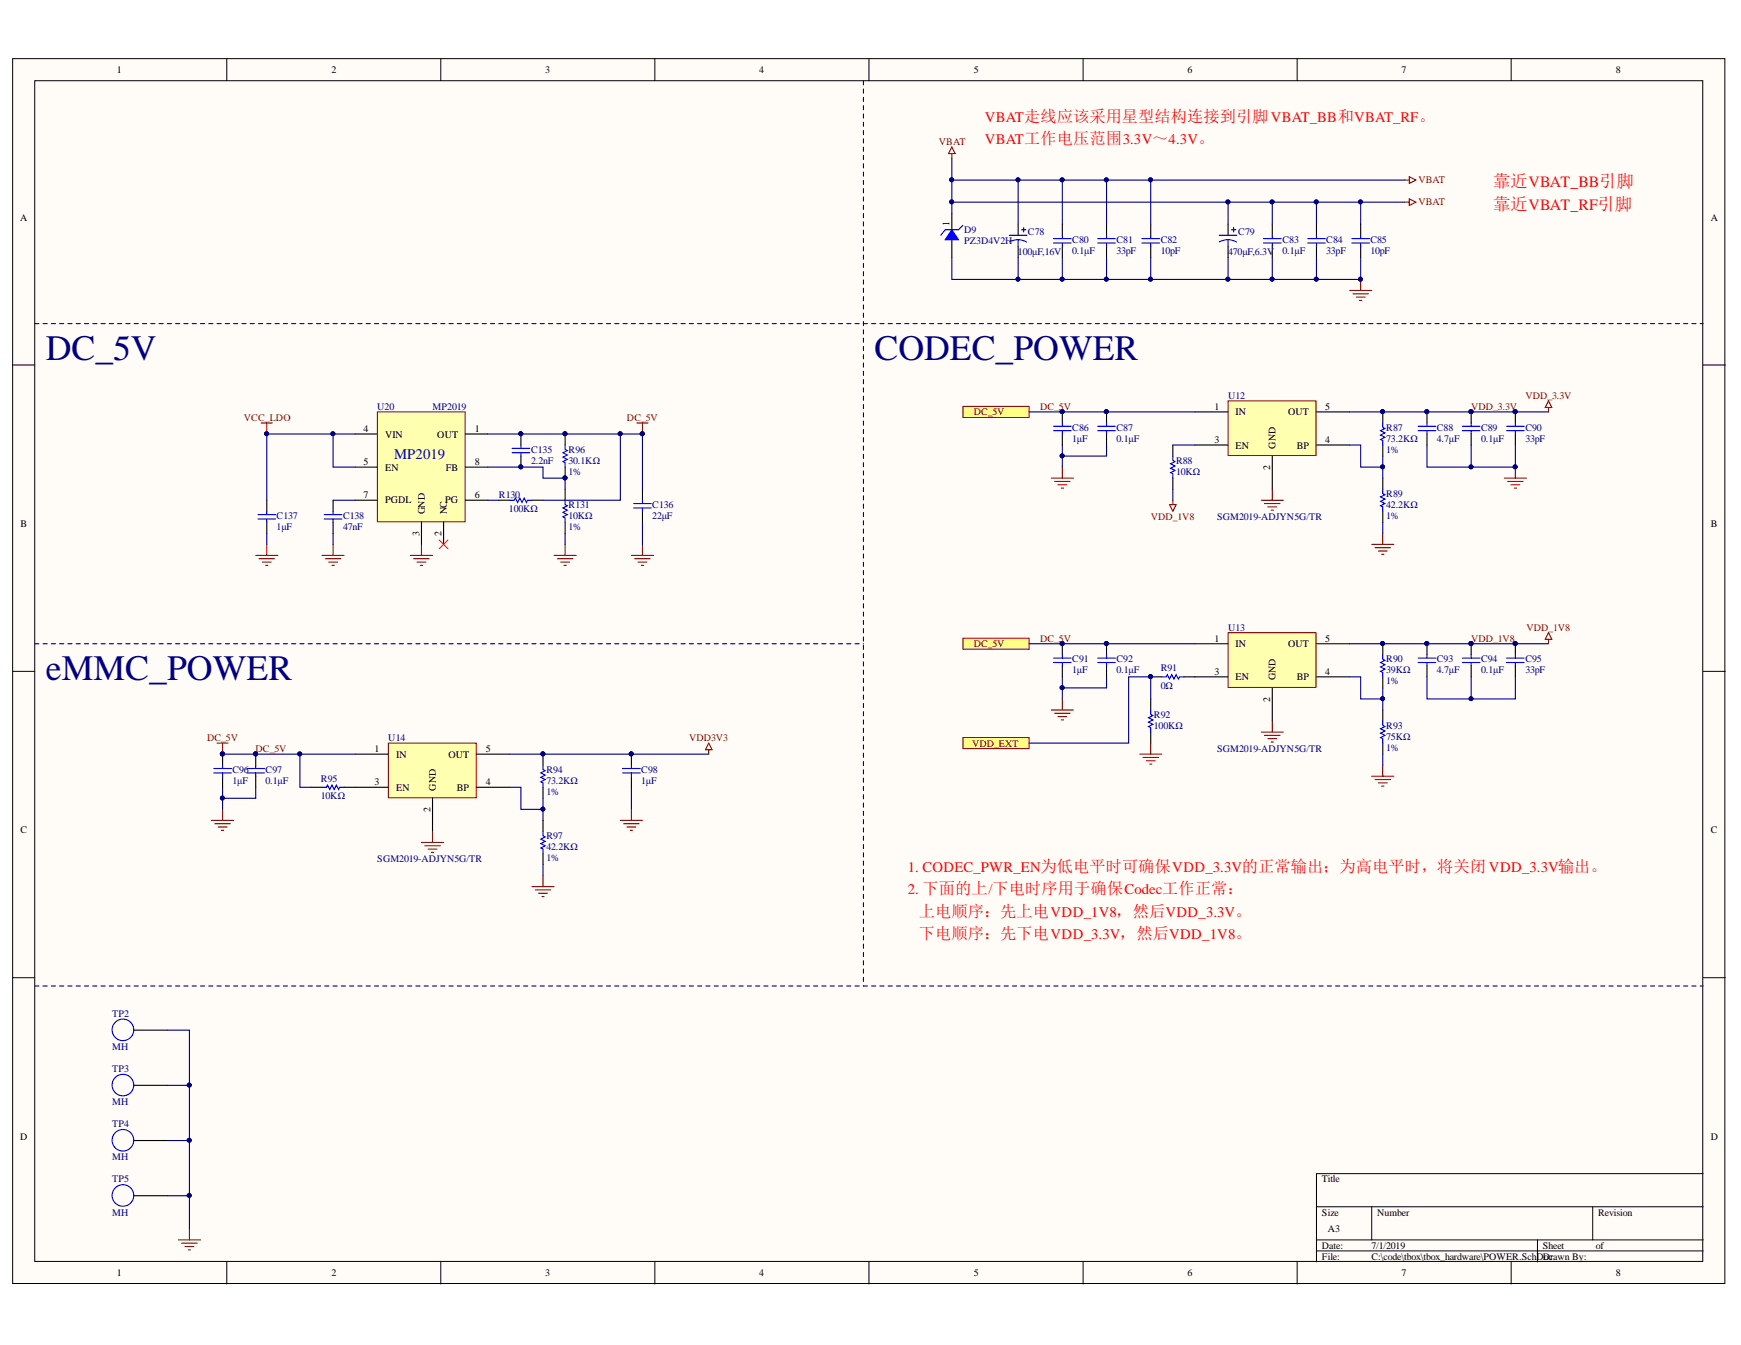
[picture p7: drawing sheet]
<svg xmlns="http://www.w3.org/2000/svg" width="279mm" height="216mm" viewBox="0 0 279 216" stroke-linecap="round" stroke-linejoin="round" font-family="sans-serif">
<defs><g id="words">
<g font-size="5.7" fill="#000080">
<text x="7.4" y="57.8">DC_5V</text>
<text x="140.4" y="57.8">CODEC_POWER</text>
<text x="7.4" y="109.2">eMMC_POWER</text>
</g>
<g font-size="2.8" fill="#f00">
<text x="239.6" y="30.1">靠近VBAT_BB引脚</text>
<text x="239.6" y="33.6">靠近VBAT_RF引脚</text>
</g>
<g font-size="2.6" fill="#f00">
<text x="147.5" y="147.1">上电顺序：先上电VDD_1V8，然后VDD_3.3V。</text>
<text x="147.5" y="150.7">下电顺序：先下电VDD_3.3V，然后VDD_1V8。</text>
</g>
<g font-size="2.4" fill="#f00">
<text x="158" y="19.5">VBAT走线应该采用星型结构连接到引脚VBAT_BB和VBAT_RF。</text>
<text x="158" y="23.1">VBAT工作电压范围3.3V～4.3V。</text>
<text x="145.7" y="140">1. CODEC_PWR_EN为低电平时可确保VDD_3.3V的正常输出；为高电平时，将关闭 VDD_3.3V输出。</text>
<text x="145.7" y="143.6">2. 下面的上/下电时序用于确保Codec工作正常：</text>
</g>
<text font-size="2.4" fill="#0000bf" x="63.2" y="73.6">MP2019</text>
<g font-size="1.6">
<text x="18.8" y="11.8">1</text>
<text x="53.2" y="11.8">2</text>
<text x="87.5" y="11.8">3</text>
<text x="121.8" y="11.8">4</text>
<text x="156.3" y="11.8">5</text>
<text x="190.6" y="11.8">6</text>
<text x="224.9" y="11.8">7</text>
<text x="259.3" y="11.8">8</text>
<text x="3.2" y="35.4">A</text>
<text x="274.6" y="35.4">A</text>
<text x="152.4" y="36.3" transform="rotate(-90 152.4 36.3)">1</text>
<text x="194.9" y="65.8">1</text>
<text x="212.7" y="65.8">5</text>
<text x="58.3" y="69.3">4</text>
<text x="61.8" y="70.2">VIN</text>
<text x="70.2" y="70.2">OUT</text>
<text x="76.2" y="69.3">1</text>
<text x="194.9" y="71.1">3</text>
<text x="198.3" y="66.7">IN</text>
<text x="206.7" y="66.7">OUT</text>
<text x="212.7" y="71.1">4</text>
<text x="58.3" y="74.6">5</text>
<text x="61.8" y="75.6">EN</text>
<text x="71.5" y="75.6">FB</text>
<text x="76.2" y="74.6">8</text>
<text x="198.3" y="72">EN</text>
<text x="203.9" y="75.4" transform="rotate(-90 203.9 75.4)">2</text>
<text x="204.7" y="72" transform="rotate(-90 204.7 72)">GND</text>
<text x="208.1" y="72">BP</text>
<text x="58.3" y="80">7</text>
<text x="61.8" y="80.8">PGDL</text>
<text x="68.2" y="82.6" transform="rotate(-90 68.2 82.6)">GND</text>
<text x="71.4" y="80.8">PG</text>
<text x="71.7" y="82.6" transform="rotate(-90 71.7 82.6)">NC</text>
<text x="76.2" y="80">6</text>
<text x="3.3" y="84.6">B</text>
<text x="67.3" y="86" transform="rotate(-90 67.3 86)">3</text>
<text x="70.9" y="86" transform="rotate(-90 70.9 86)">2</text>
<text x="274.6" y="84.6">B</text>
<text x="194.9" y="103">1</text>
<text x="198.3" y="103.9">IN</text>
<text x="206.7" y="103.9">OUT</text>
<text x="212.7" y="103">5</text>
<text x="194.9" y="108.3">3</text>
<text x="198.3" y="109.2">EN</text>
<text x="203.9" y="112.7" transform="rotate(-90 203.9 112.7)">2</text>
<text x="204.7" y="109.2" transform="rotate(-90 204.7 109.2)">GND</text>
<text x="208.1" y="109.2">BP</text>
<text x="212.7" y="108.3">4</text>
<text x="60.1" y="120.7">1</text>
<text x="63.6" y="121.6">IN</text>
<text x="72" y="121.6">OUT</text>
<text x="78" y="120.7">5</text>
<text x="60.1" y="126">3</text>
<text x="63.6" y="126.9">EN</text>
<text x="69.1" y="130.4" transform="rotate(-90 69.1 130.4)">2</text>
<text x="69.9" y="126.9" transform="rotate(-90 69.9 126.9)">GND</text>
<text x="73.3" y="126.9">BP</text>
<text x="78" y="126">4</text>
<text x="3.3" y="133.8">C</text>
<text x="274.6" y="133.8">C</text>
<text x="3.2" y="183">D</text>
<text x="274.6" y="183">D</text>
<text x="212.2" y="189.8">Title</text>
<text x="212.2" y="195.1">Size</text>
<text x="213.1" y="197.8">A3</text>
<text x="221" y="195.1">Number</text>
<text x="256.5" y="195.1">Revision</text>
<text x="212.2" y="200.5">Date:</text>
<text x="212.2" y="202.2">File:</text>
<text x="220.1" y="200.5">7/1/2019</text>
<text x="220.1" y="202.2">C:\code\tbox\tbox_hardware\POWER.SchDDrawn By:</text>
<text x="247.6" y="200.5">Sheet</text>
<text x="247.8" y="202.2">oc</text>
<text x="256.1" y="200.5">of</text>
<text x="18.8" y="204.9">1</text>
<text x="53.2" y="204.9">2</text>
<text x="87.5" y="204.9">3</text>
<text x="121.8" y="204.9">4</text>
<text x="156.3" y="204.9">5</text>
<text x="190.6" y="204.9">6</text>
<text x="224.9" y="204.9">7</text>
<text x="259.3" y="204.9">8</text>
</g>
<g font-size="1.6" fill="#800000">
<text x="150.7" y="23.2">VBAT</text>
<text x="227.6" y="29.4">VBAT</text>
<text x="227.6" y="33">VBAT</text>
<text x="166.9" y="65.8">DC_5V</text>
<text x="236.1" y="65.8">VDD_3.3V</text>
<text x="244.8" y="64">VDD_3.3V</text>
<text x="39.1" y="67.5">VCC_LDO</text>
<text x="100.6" y="67.5">DC_5V</text>
<text x="156.3" y="66.7">DC_5V</text>
<text x="184.7" y="83.5">VDD_1V8</text>
<text x="245" y="101.2">VDD_1V8</text>
<text x="156.3" y="103.9">DC_5V</text>
<text x="166.9" y="103">DC_5V</text>
<text x="236.1" y="103">VDD_1V8</text>
<text x="33.2" y="118.9">DC_5V</text>
<text x="110.6" y="118.9">VDD3V3</text>
<text x="156" y="119.8">VDD_EXT</text>
<text x="41" y="120.7">DC_5V</text>
</g>
<g font-size="1.6" fill="#000080">
<text x="154.7" y="37.4">D9</text>
<text x="154.7" y="39.2">PZ3D4V2H</text>
<text x="163.4" y="41">100μF,16V</text>
<text x="165" y="37.8">C78</text>
<text x="172.1" y="40.8">0.1μF</text>
<text x="172.1" y="39.1">C80</text>
<text x="179.2" y="40.8">33pF</text>
<text x="179.2" y="39.1">C81</text>
<text x="186.3" y="40.8">10pF</text>
<text x="186.3" y="39.1">C82</text>
<text x="197.1" y="41">470μF,6.3V</text>
<text x="198.7" y="37.8">C79</text>
<text x="205.8" y="40.8">0.1μF</text>
<text x="205.8" y="39.1">C83</text>
<text x="212.8" y="40.8">33pF</text>
<text x="212.8" y="39.1">C84</text>
<text x="219.9" y="40.8">10pF</text>
<text x="219.9" y="39.1">C85</text>
<text x="60.5" y="65.8">U20</text>
<text x="69.4" y="65.8">MP2019</text>
<text x="197.1" y="64">U12</text>
<text x="172.1" y="70.9">1μF</text>
<text x="172.1" y="69.1">C86</text>
<text x="179.2" y="70.9">0.1μF</text>
<text x="179.2" y="69.1">C87</text>
<text x="222.5" y="70.9">73.2KΩ</text>
<text x="222.5" y="69.1">R87</text>
<text x="230.6" y="70.9">4.7μF</text>
<text x="230.6" y="69.1">C88</text>
<text x="237.7" y="70.9">0.1μF</text>
<text x="237.7" y="69.1">C89</text>
<text x="244.8" y="70.9">33pF</text>
<text x="244.8" y="69.1">C90</text>
<text x="85.2" y="74.5">2.2nF</text>
<text x="85.2" y="72.7">C135</text>
<text x="91.2" y="74.5">30.1KΩ</text>
<text x="91.2" y="76.2">1%</text>
<text x="91.2" y="72.7">R96</text>
<text x="188.7" y="76.2">10KΩ</text>
<text x="188.7" y="74.5">R88</text>
<text x="222.5" y="72.7">1%</text>
<text x="44.4" y="83.3">C137</text>
<text x="55" y="83.3">C138</text>
<text x="80.1" y="80">R130</text>
<text x="81.7" y="82.2">100KΩ</text>
<text x="91.2" y="83.3">10KΩ</text>
<text x="91.2" y="81.6">R131</text>
<text x="104.7" y="83.3">22μF</text>
<text x="104.7" y="81.6">C136</text>
<text x="195.3" y="83.5">SGM2019-ADJYN5G/TR</text>
<text x="222.5" y="81.6">42.2KΩ</text>
<text x="222.5" y="83.3">1%</text>
<text x="222.5" y="79.8">R89</text>
<text x="44.4" y="85.1">1μF</text>
<text x="55" y="85.1">47nF</text>
<text x="91.2" y="85.1">1%</text>
<text x="197.1" y="101.2">U13</text>
<text x="172.1" y="106.3">C91</text>
<text x="179.2" y="106.3">C92</text>
<text x="186.3" y="107.8">R91</text>
<text x="222.5" y="106.3">R90</text>
<text x="230.6" y="106.3">C93</text>
<text x="237.7" y="106.3">C94</text>
<text x="244.8" y="106.3">C95</text>
<text x="172.1" y="108.1">1μF</text>
<text x="179.2" y="108.1">0.1μF</text>
<text x="186.3" y="110.6">0Ω</text>
<text x="222.5" y="108.1">39KΩ</text>
<text x="222.5" y="109.9">1%</text>
<text x="230.6" y="108.1">4.7μF</text>
<text x="237.7" y="108.1">0.1μF</text>
<text x="244.8" y="108.1">33pF</text>
<text x="62.3" y="118.9">U14</text>
<text x="185.2" y="117">100KΩ</text>
<text x="185.2" y="115.2">R92</text>
<text x="222.5" y="118.7">75KΩ</text>
<text x="222.5" y="117">R93</text>
<text x="37.3" y="125.8">1μF</text>
<text x="37.3" y="124.1">C96</text>
<text x="42.6" y="125.8">0.1μF</text>
<text x="42.6" y="124.1">C97</text>
<text x="51.5" y="125.5">R95</text>
<text x="87.7" y="125.8">73.2KΩ</text>
<text x="87.7" y="124.1">R94</text>
<text x="102.9" y="125.8">1μF</text>
<text x="102.9" y="124.1">C98</text>
<text x="195.3" y="120.7">SGM2019-ADJYN5G/TR</text>
<text x="222.5" y="120.5">1%</text>
<text x="51.5" y="128.3">10KΩ</text>
<text x="87.7" y="127.6">1%</text>
<text x="87.7" y="136.5">42.2KΩ</text>
<text x="87.7" y="134.7">R97</text>
<text x="60.5" y="138.4">SGM2019-ADJYN5G/TR</text>
<text x="87.7" y="138.3">1%</text>
<text x="18" y="163.3">TP2</text>
<text x="18" y="168.6">MH</text>
<text x="18" y="172.1">TP3</text>
<text x="18" y="177.4">MH</text>
<text x="18" y="180.9">TP4</text>
<text x="18" y="186.3">MH</text>
<text x="18" y="189.8">TP5</text>
<text x="18" y="195.1">MH</text>
</g>
</g></defs>
<g fill="#fffcf8" stroke="#000" stroke-width=".16">
<path d="M2 9.4h274.8v196.6h-274.8z"/>
<path d="M5.6 13h267.7v189.5h-267.7z"/>
</g>
<g fill="none" stroke="#000" stroke-width=".16">
<path d="M36.4 9.4v3.6M70.7 9.4v3.6M105.1 9.4v3.6M139.5 9.4v3.6M173.8 9.4v3.6M208.2 9.4v3.6M242.5 9.4v3.6M2 58.6h3.6M273.3 58.6h3.6M2 107.8h3.6M273.3 107.8h3.6M2 156.9h3.6"/>
<path d="M273.3 156.9h3.6M211.3 193.7h62M211.3 199h62M220.1 193.7v5.3M246.7 199v3.6M255.6 193.7v5.3M273.3 188.4h-62v14.2M36.4 202.6v3.5M70.7 202.6v3.5M105.1 202.6v3.5M139.5 202.6v3.5M173.8 202.6v3.5"/>
<path d="M208.2 202.6v3.5M211.3 200.8h62M242.5 202.6v3.5"/>
</g>
<path d="M197.1 64.3h14.1v8.8h-14.1z" fill="#ffffb0" stroke="#800000" stroke-width=".16"/>
<path d="M177.6 66.1v1.8M177.6 69.7v1.7M191.8 66.1h5.3M191.8 71.4h5.3M204.2 73.2v5.3M211.3 66.1h5.3M211.3 71.4h5.3" fill="none" stroke="#000" stroke-width=".18"/>
<path d="M168.7 76.8h3.6M169.2 77.3h2.5M169.8 77.8h1.4M170.3 78.3h.4M170.5 75v1.8M204.2 78.5v1.8M202.4 80.3h3.6M202.9 80.8h2.5M203.5 81.4h1.4M204 81.9h.4" fill="none" stroke="#800000" stroke-width=".18"/>
<circle cx="177.5" cy="66.1" r=".31" fill="#000080" stroke="#000080" stroke-width=".16"/>
<path d="M176.2 68.4h2.8M176.2 69.1h2.8M177.6 67.9v.5M177.6 69.1v.6" fill="none" stroke="#00f" stroke-width=".18"/>
<path d="M154.5 65.2h10.7v1.8h-10.7z" fill-rule="evenodd" fill="#ffff80" stroke="#800000" stroke-width=".16"/>
<path d="M165.2 66.1h26.6M170.5 71.4v3.6M177.6 71.4v1.8h-7.1M216.6 71.4h1.8v3.6h3.5v1.8M216.6 66.1h31.9M221.9 73.2v1.8M229 71.4v3.6h14.2v-3.6M236.1 71.4v3.6M221.9 83.8v1.8" fill="none" stroke="#000080" stroke-width=".18"/>
<g fill="#000080" stroke="#000080" stroke-width=".16">
<circle cx="170.5" cy="73.2" r=".31"/>
<circle cx="170.5" cy="66.1" r=".31"/>
<circle cx="177.5" cy="66.1" r=".31"/>
<circle cx="221.9" cy="66.1" r=".31"/>
<circle cx="221.9" cy="74.9" r=".31"/>
<circle cx="229" cy="66.1" r=".31"/>
<circle cx="236.1" cy="66.1" r=".31"/>
<circle cx="243.2" cy="66.1" r=".31"/>
<circle cx="243.2" cy="74.9" r=".31"/>
<circle cx="236.1" cy="74.9" r=".31"/>
</g>
<g fill="none" stroke="#000" stroke-width=".18">
<path d="M170.5 66.1v1.8M170.5 69.7v1.7M188.2 71.4v1.8M188.2 76.8v1.7M221.9 66.1v1.8M221.9 71.4v1.8M221.9 76.8v1.7M229 66.1v1.8M229 69.7v1.7M236.1 66.1v1.8M236.1 69.7v1.7M243.2 66.1v1.8"/>
<path d="M243.2 69.7v1.7M221.9 82.1v1.7"/>
</g>
<g fill="none" stroke="#00f" stroke-width=".18">
<path d="M169.1 68.4h2.8M169.1 69.1h2.8M170.5 67.9v.5M170.5 69.1v.6M188.2 73.2v.7l.4 .2-.7 .4 .7 .3-.7 .4 .7 .3-.7 .4 .3 .1v.8M221.9 67.9v.7l.4 .2-.7 .3 .7 .4-.7 .3 .7 .4-.7 .4 .3 .1v.7M221.9 78.5v.7l.4 .2-.7 .4 .7 .3-.7 .4 .7 .3-.7 .4 .3 .2v.7M227.6 68.4h2.8M227.6 69.1h2.8M229 67.9v.5M229 69.1v.6M234.7 68.4h2.8"/>
<path d="M234.7 69.1h2.8M236.1 67.9v.5M236.1 69.1v.6M241.8 68.4h2.8M241.8 69.1h2.8M243.2 67.9v.5M243.2 69.1v.6"/>
</g>
<path d="M241.4 76.8h3.6M241.9 77.3h2.5M242.5 77.8h1.4M243 78.3h.4M243.2 75v1.8M248.5 64.3l.5 1.1h-1zM248.5 65.4v.7M220.1 87.4h3.6M220.7 87.9h2.5M221.2 88.4h1.4M221.7 89h.4M221.9 85.6v1.8" fill="none" stroke="#800000" stroke-width=".18"/>
<path d="M154.5 102.4h10.7v1.8h-10.7z" fill-rule="evenodd" fill="#ffff80" stroke="#800000" stroke-width=".16"/>
<path d="M170.5 108.7v3.5M177.6 108.7v1.7h-7.1" fill="none" stroke="#000080" stroke-width=".18"/>
<g fill="#000080" stroke="#000080" stroke-width=".16">
<circle cx="170.5" cy="110.4" r=".31"/>
<circle cx="177.5" cy="103.3" r=".31"/>
<circle cx="170.5" cy="103.3" r=".31"/>
</g>
<path d="M170.5 103.3v1.8M170.5 106.9v1.8M177.6 103.3v1.8M177.6 106.9v1.8" fill="none" stroke="#000" stroke-width=".18"/>
<path d="M169.1 105.6h2.8M169.1 106.3h2.8M170.5 105.1v.5M170.5 106.3v.6M176.2 105.6h2.8M176.2 106.3h2.8M177.6 105.1v.5M177.6 106.3v.6" fill="none" stroke="#00f" stroke-width=".18"/>
<path d="M197.1 101.6h14.1v8.7h-14.1z" fill="#ffffb0" stroke="#800000" stroke-width=".16"/>
<g fill="none" stroke="#000" stroke-width=".18">
<path d="M184.7 108.7h1.7M190 108.7h7.1M191.8 103.3h5.3M204.2 110.4v5.3M211.3 103.3h5.3M211.3 108.7h5.3M221.9 103.3v1.8M221.9 108.7v1.7M221.9 114v1.7M221.9 119.3v1.8M229 103.3v1.8M229 106.9v1.8"/>
<path d="M236.1 103.3v1.8M236.1 106.9v1.8M243.2 103.3v1.8M243.2 106.9v1.8"/>
</g>
<path d="M165.2 103.3h26.6M216.6 108.7h1.8v3.5h3.5v1.8M216.6 103.3h31.9M221.9 110.4v1.8M229 108.7v3.5h14.2v-3.5M236.1 108.7v3.5M221.9 121.1v1.7" fill="none" stroke="#000080" stroke-width=".18"/>
<g fill="#000080" stroke="#000080" stroke-width=".16">
<circle cx="170.5" cy="103.3" r=".31"/>
<circle cx="177.5" cy="103.3" r=".31"/>
<circle cx="221.9" cy="103.3" r=".31"/>
<circle cx="221.9" cy="112.2" r=".31"/>
<circle cx="184.6" cy="108.6" r=".31"/>
<circle cx="229" cy="103.3" r=".31"/>
<circle cx="236.1" cy="103.3" r=".31"/>
<circle cx="243.2" cy="103.3" r=".31"/>
<circle cx="236.1" cy="112.2" r=".31"/>
</g>
<g fill="none" stroke="#00f" stroke-width=".18">
<path d="M186.4 108.7h.8l.1-.4 .4 .7 .3-.7 .4 .7 .4-.7 .3 .7 .2-.3h.7M221.9 105.1v.7l.4 .2-.7 .3 .7 .4-.7 .4 .7 .3-.7 .4 .3 .1v.8M221.9 115.7v.7l.4 .2-.7 .4 .7 .3-.7 .4 .7 .3-.7 .4 .3 .2v.7M227.6 105.6h2.8M227.6 106.3h2.8M229 105.1v.5M229 106.3v.6M234.7 105.6h2.8M234.7 106.3h2.8M236.1 105.1v.5M236.1 106.3v.6M241.8 105.6h2.8"/>
<path d="M241.8 106.3h2.8M243.2 105.1v.5M243.2 106.3v.6"/>
</g>
<path d="M248.5 101.6l.5 1h-1zM248.5 102.6v.7M220.1 124.6h3.6M220.7 125.1h2.5M221.2 125.7h1.4M221.7 126.2h.4M221.9 122.8v1.8" fill="none" stroke="#800000" stroke-width=".18"/>
<path d="M154.5 118.4h10.7v1.8h-10.7z" fill-rule="evenodd" fill="#ffff80" stroke="#800000" stroke-width=".16"/>
<g fill="none" stroke="#800000" stroke-width=".18">
<path d="M152.8 23.6l.5 1.1h-1.1zM152.8 24.7v.7M168.7 114h3.6M169.2 114.5h2.5M169.8 115h1.4M170.3 115.6h.4M170.5 112.2v1.8M184.7 119.3v1.8M202.4 117.5h3.6M202.9 118h2.5M203.5 118.6h1.4M204 119.1h.4"/>
<path d="M204.2 115.7v1.8M182.9 121.1h3.5M183.4 121.6h2.5M184 122.1h1.4M184.5 122.7h.3"/>
</g>
<g fill="none" stroke="#000" stroke-width=".18">
<path d="M152.8 34.2v7.1M163.4 36v1.8M163.4 39.5v1.8M170.5 36v1.8M170.5 39.5v1.8M177.6 36v1.8M177.6 39.5v1.8M184.7 36v1.8M184.7 39.5v1.8M197.1 36v1.8M197.1 39.5v1.8M204.2 36v1.8"/>
<path d="M204.2 39.5v1.8M211.3 36v1.8M211.3 39.5v1.8M218.4 36v1.8M218.4 39.5v1.8M184.7 112.2v1.8M184.7 117.5v1.8"/>
</g>
<g fill="none" stroke="#00f" stroke-width=".18">
<path d="M162 37.8h2.8M163.4 38.5l.7 .1 .7 .3M163.4 38.5l-.7 .1-.7 .2M163.4 38.5v1M163.9 36.9h.7M164.3 36.5v.7M169.1 38.3h2.8M169.1 39h2.8M170.5 37.8v.5M170.5 39v.5M176.2 38.3h2.8M176.2 39h2.8"/>
<path d="M177.6 37.8v.5M177.6 39v.5M183.3 38.3h2.8M183.3 39h2.8M184.7 37.8v.5M184.7 39v.5M195.7 37.8h2.8M197.1 38.5l.7 .1 .7 .3M197.1 38.5l-.7 .1-.7 .2M197.1 38.5v1M197.6 36.9h.7M198 36.5v.7"/>
<path d="M202.8 38.3h2.8M202.8 39h2.8M204.2 37.8v.5M204.2 39v.5M209.9 38.3h2.8M209.9 39h2.8M211.3 37.8v.5M211.3 39v.5M216.9 38.3h2.9M216.9 39h2.9M218.4 37.8v.5M218.4 39v.5"/>
<path d="M184.7 114v.7l.3 .2-.7 .3 .7 .4-.7 .3 .7 .4-.7 .3 .4 .2v.7"/>
</g>
<path d="M152.8 25.4v7.1h72.7M152.8 28.9h72.7M184.7 112.2v-3.5h-3.6v10.6h-15.9" fill="none" stroke="#000080" stroke-width=".18"/>
<g fill="#000080" stroke="#000080" stroke-width=".16">
<circle cx="184.6" cy="108.6" r=".31"/>
<circle cx="152.7" cy="28.9" r=".31"/>
<circle cx="152.7" cy="32.4" r=".31"/>
<circle cx="197.1" cy="32.4" r=".31"/>
<circle cx="204.1" cy="32.4" r=".31"/>
<circle cx="211.2" cy="32.4" r=".31"/>
<circle cx="218.3" cy="32.4" r=".31"/>
<circle cx="163.4" cy="28.9" r=".31"/>
<circle cx="170.5" cy="28.9" r=".31"/>
<circle cx="177.5" cy="28.9" r=".31"/>
<circle cx="184.6" cy="28.9" r=".31"/>
</g>
<path d="M152.8 36.9l1 1.6h-2.1z" fill="#00f"/>
<path d="M152.8 36.9l1 1.6h-2.1zM154.5 36.2l-.7 .7h-2.1l-.7 .9M90.7 71.4v.7l.3 .2-.7 .4 .7 .3-.7 .4 .7 .3-.7 .4 .4 .2v.7M41.4 82.6h2.8M41.4 83.3h2.8M42.8 82.1v.5M42.8 83.3v.5M90.7 80.3v.7l.3 .2-.7 .3 .7 .4-.7 .3 .7 .4-.7 .4 .4 .1v.7" fill="none" stroke="#00f" stroke-width=".18"/>
<g fill="none" stroke="#000080" stroke-width=".18">
<path d="M152.8 32.5v1.7M163.4 28.9v7.1M170.5 28.9v7.1M177.6 28.9v7.1M184.7 28.9v7.1M197.1 32.5v3.5M204.2 32.5v3.5M211.3 32.5v3.5M218.4 32.5v3.5M152.8 41.3v3.6h65.6v-3.6M163.4 41.3v3.6M170.5 41.3v3.6"/>
<path d="M177.6 41.3v3.6M184.7 41.3v3.6M197.1 41.3v3.6M204.2 41.3v3.6M211.3 41.3v3.6M188.2 78.5v1.8M90.7 85.6v1.8"/>
</g>
<g fill="#000080" stroke="#000080" stroke-width=".16">
<circle cx="163.4" cy="28.9" r=".31"/>
<circle cx="170.5" cy="28.9" r=".31"/>
<circle cx="177.5" cy="28.9" r=".31"/>
<circle cx="184.6" cy="28.9" r=".31"/>
<circle cx="197.1" cy="32.4" r=".31"/>
<circle cx="204.1" cy="32.4" r=".31"/>
<circle cx="211.2" cy="32.4" r=".31"/>
<circle cx="218.3" cy="32.4" r=".31"/>
<circle cx="211.2" cy="44.8" r=".31"/>
<circle cx="204.1" cy="44.8" r=".31"/>
<circle cx="197.1" cy="44.8" r=".31"/>
<circle cx="184.6" cy="44.8" r=".31"/>
<circle cx="177.5" cy="44.8" r=".31"/>
<circle cx="170.5" cy="44.8" r=".31"/>
<circle cx="163.4" cy="44.8" r=".31"/>
<circle cx="218.3" cy="44.8" r=".31"/>
<circle cx="152.7" cy="32.4" r=".31"/>
<circle cx="236.1" cy="103.3" r=".31"/>
<circle cx="236.1" cy="66.1" r=".31"/>
<circle cx="90.7" cy="76.7" r=".31"/>
<circle cx="90.7" cy="69.6" r=".31"/>
</g>
<g fill="none" stroke="#800000" stroke-width=".18">
<path d="M225.5 28.9h.7M225.5 32.5h.7M226.2 28.4l1 .5-1 .5zM226.2 31.9l1 .6-1 .5zM216.6 46.6h3.5M217.1 47.2h2.5M217.7 47.7h1.4M218.2 48.2h.3M218.4 44.9v1.7M65.9 89.2h3.5M66.4 89.7h2.5M66.9 90.2h1.4"/>
<path d="M67.5 90.8h.3M67.6 87.4v1.8M88.9 89.2h3.6M89.4 89.7h2.5M90 90.2h1.4M90.5 90.8h.4M90.7 87.4v1.8M101.3 89.2h3.6M101.9 89.7h2.4M102.4 90.2h1.4M102.9 90.8h.4M103.1 87.4v1.8"/>
<path d="M187.7 81h1.1l-.6 1.1zM188.2 80.3v.7"/>
</g>
<path d="M138.6 13v145.3M5.6 51.9h267.7M5.6 103.3h133M5.6 158.3h267.7" fill="none" stroke="#000080" stroke-width=".18" stroke-dasharray=".7 .7"/>
<path d="M90.7 69.7v1.7M90.7 75v1.8M90.7 78.5v1.8M42.8 80.3v1.8M42.8 83.8v1.8M90.7 83.8v1.8" fill="none" stroke="#000" stroke-width=".18"/>
<path d="M60.6 66.1h14.1v17.7h-14.1z" fill="#ffffb0" stroke="#800000" stroke-width=".16"/>
<g fill="none" stroke="#000" stroke-width=".18">
<path d="M57 69.7h3.5M57 75h3.5M74.7 69.7h3.6M74.7 75h3.6M83.6 69.7v1.7M83.6 73.2v1.8M103.1 78.5v1.8M53.5 80.3v1.8M53.5 83.8v1.8M57 80.3h3.5M67.6 83.8v3.6M71.2 83.8v3.6"/>
<path d="M74.7 80.3h3.6M80.1 80.3h1.7M85.4 80.3h1.7M103.1 82.1v1.7"/>
</g>
<g fill="none" stroke="#00f" stroke-width=".18">
<path d="M82.2 72h2.8M82.2 72.7h2.8M83.6 71.4v.6M83.6 72.7v.5M52 82.6h2.9M52 83.3h2.9M53.5 82.1v.5M53.5 83.3v.5M81.8 80.3h.7l.2-.4 .4 .8 .3-.8 .4 .8 .3-.8 .4 .8 .2-.4h.7M101.7 80.8h2.8M101.7 81.5h2.8M103.1 80.3v.5"/>
<path d="M103.1 81.5v.6"/>
</g>
<path d="M102.2 67.9h1.8M103.1 67.9v1.8M41 89.2h3.6M41.6 89.7h2.5M42.1 90.2h1.4M42.6 90.8h.4M42.8 87.4v1.8M51.7 89.2h3.5M52.2 89.7h2.5M52.7 90.2h1.5M53.3 90.8h.3M53.5 87.4v1.8" fill="none" stroke="#800000" stroke-width=".18"/>
<path d="M53.5 69.7v5.3h3.5M57 69.7h-14.2v10.6M78.3 69.7h24.8v8.8M78.3 75h8.8v1.8h3.6v1.7M99.6 69.7v10.6h-12.5M42.8 85.6v1.8M53.5 80.3h3.5M53.5 85.6v1.8M78.3 80.3h1.8M103.1 83.8v3.6" fill="none" stroke="#000080" stroke-width=".18"/>
<g fill="#000080" stroke="#000080" stroke-width=".16">
<circle cx="53.4" cy="69.6" r=".31"/>
<circle cx="42.8" cy="69.6" r=".31"/>
<circle cx="83.6" cy="69.6" r=".31"/>
<circle cx="90.7" cy="69.6" r=".31"/>
<circle cx="99.5" cy="69.6" r=".31"/>
<circle cx="103.1" cy="69.6" r=".31"/>
<circle cx="83.6" cy="74.9" r=".31"/>
<circle cx="90.7" cy="76.7" r=".31"/>
</g>
<path d="M70.5 86.7l1.4 1.4M71.9 86.7l-1.4 1.4" fill="none" stroke="#f00" stroke-width=".16"/>
<path d="M62.3 119.3h14.1v8.8h-14.1z" fill="#ffffb0" stroke="#800000" stroke-width=".16"/>
<g fill="none" stroke="#000" stroke-width=".18">
<path d="M35.7 121.1v1.7M35.7 124.6v1.8M41 121.1v1.7M41 124.6v1.8M49.9 126.4h1.8M55.2 126.4h7.1M57 121.1h5.3M69.4 128.1v5.4M76.5 121.1h5.3M76.5 126.4h5.3M87.1 121.1v1.7M87.1 126.4v1.7"/>
<path d="M87.1 131.7v1.8M87.1 137v1.8M101.3 121.1v1.7M101.3 124.6v1.8M21.5 165.4h5.4M21.5 174.2h5.4M21.5 183.1h5.4M21.5 191.9h5.4"/>
</g>
<g fill="none" stroke="#800000" stroke-width=".18">
<path d="M41.9 67.9h1.8M42.8 67.9v1.8M34.8 119.3h1.8M35.7 119.3v1.8M113.7 119.3l.6 1h-1.1zM33.9 131.7h3.6M34.5 132.2h2.5M35 132.8h1.4M35.5 133.3h.4M35.7 129.9v1.8M67.6 135.2h3.6M68.2 135.8h2.5"/>
<path d="M68.7 136.3h1.4M69.2 136.8h.4M69.4 133.5v1.7M99.6 131.7h3.5M100.1 132.2h2.5M100.6 132.8h1.4M101.2 133.3h.3M101.3 129.9v1.8M113.7 120.3v.8M85.4 142.3h3.5M85.9 142.9h2.5M86.4 143.4h1.5"/>
<path d="M87 143.9h.3M87.1 140.5v1.8M28.6 199h3.6M29.2 199.6h2.4M30.4 197.3v1.7M29.7 200.1h1.4M30.2 200.6h.4"/>
</g>
<g fill="#000080" stroke="#000080" stroke-width=".16">
<circle cx="41" cy="121" r=".31"/>
<circle cx="35.7" cy="128.1" r=".31"/>
<circle cx="35.7" cy="121" r=".31"/>
<circle cx="87.1" cy="121" r=".31"/>
<circle cx="87.1" cy="129.9" r=".31"/>
<circle cx="101.3" cy="121" r=".31"/>
<circle cx="48.1" cy="121" r=".31"/>
<circle cx="30.4" cy="174.2" r=".31"/>
<circle cx="30.4" cy="183" r=".31"/>
<circle cx="30.4" cy="191.9" r=".31"/>
<circle cx="42.8" cy="69.6" r=".31"/>
</g>
<g fill="none" stroke="#00f" stroke-width=".18">
<path d="M34.3 123.4h2.8M34.3 124.1h2.8M35.7 122.8v.6M35.7 124.1v.5M39.6 123.4h2.9M39.6 124.1h2.9M41 122.8v.6M41 124.1v.5M51.7 126.4h.7l.2-.4 .3 .7 .4-.7 .3 .7 .4-.7 .3 .7 .2-.3h.7M87.1 122.8v.7l.4 .2-.7 .4 .7 .3-.7 .4 .7 .3-.7 .4 .3 .2v.7M87.1 133.5v.7l.4 .1-.7 .4 .7 .4-.7 .3 .7 .4-.7 .3 .3 .2v.7M99.9 123.4h2.8"/>
<path d="M99.9 124.1h2.8M101.3 122.8v.6M101.3 124.1v.5"/>
<circle cx="19.7" cy="174.2" r="1.73"/>
<circle cx="19.7" cy="165.3" r="1.73"/>
<circle cx="19.7" cy="191.9" r="1.73"/>
<circle cx="19.7" cy="183" r="1.73"/>
</g>
<g fill="none" stroke="#000080" stroke-width=".18">
<path d="M188.2 71.4h3.6M35.7 126.4v3.5M35.7 121.1h21.3M41 126.4v1.7h-5.3M48.1 121.1v5.3h1.8M81.8 126.4h1.8v3.5h3.5v1.8M81.8 121.1h31.9M87.1 128.1v1.8M87.1 138.8v1.7M101.3 126.4v3.5M26.9 165.4h3.5v31.9M26.9 174.2h3.5"/>
<path d="M26.9 191.9h3.5M26.9 183.1h3.5"/>
</g>
<use href="#words"/>
</svg>
